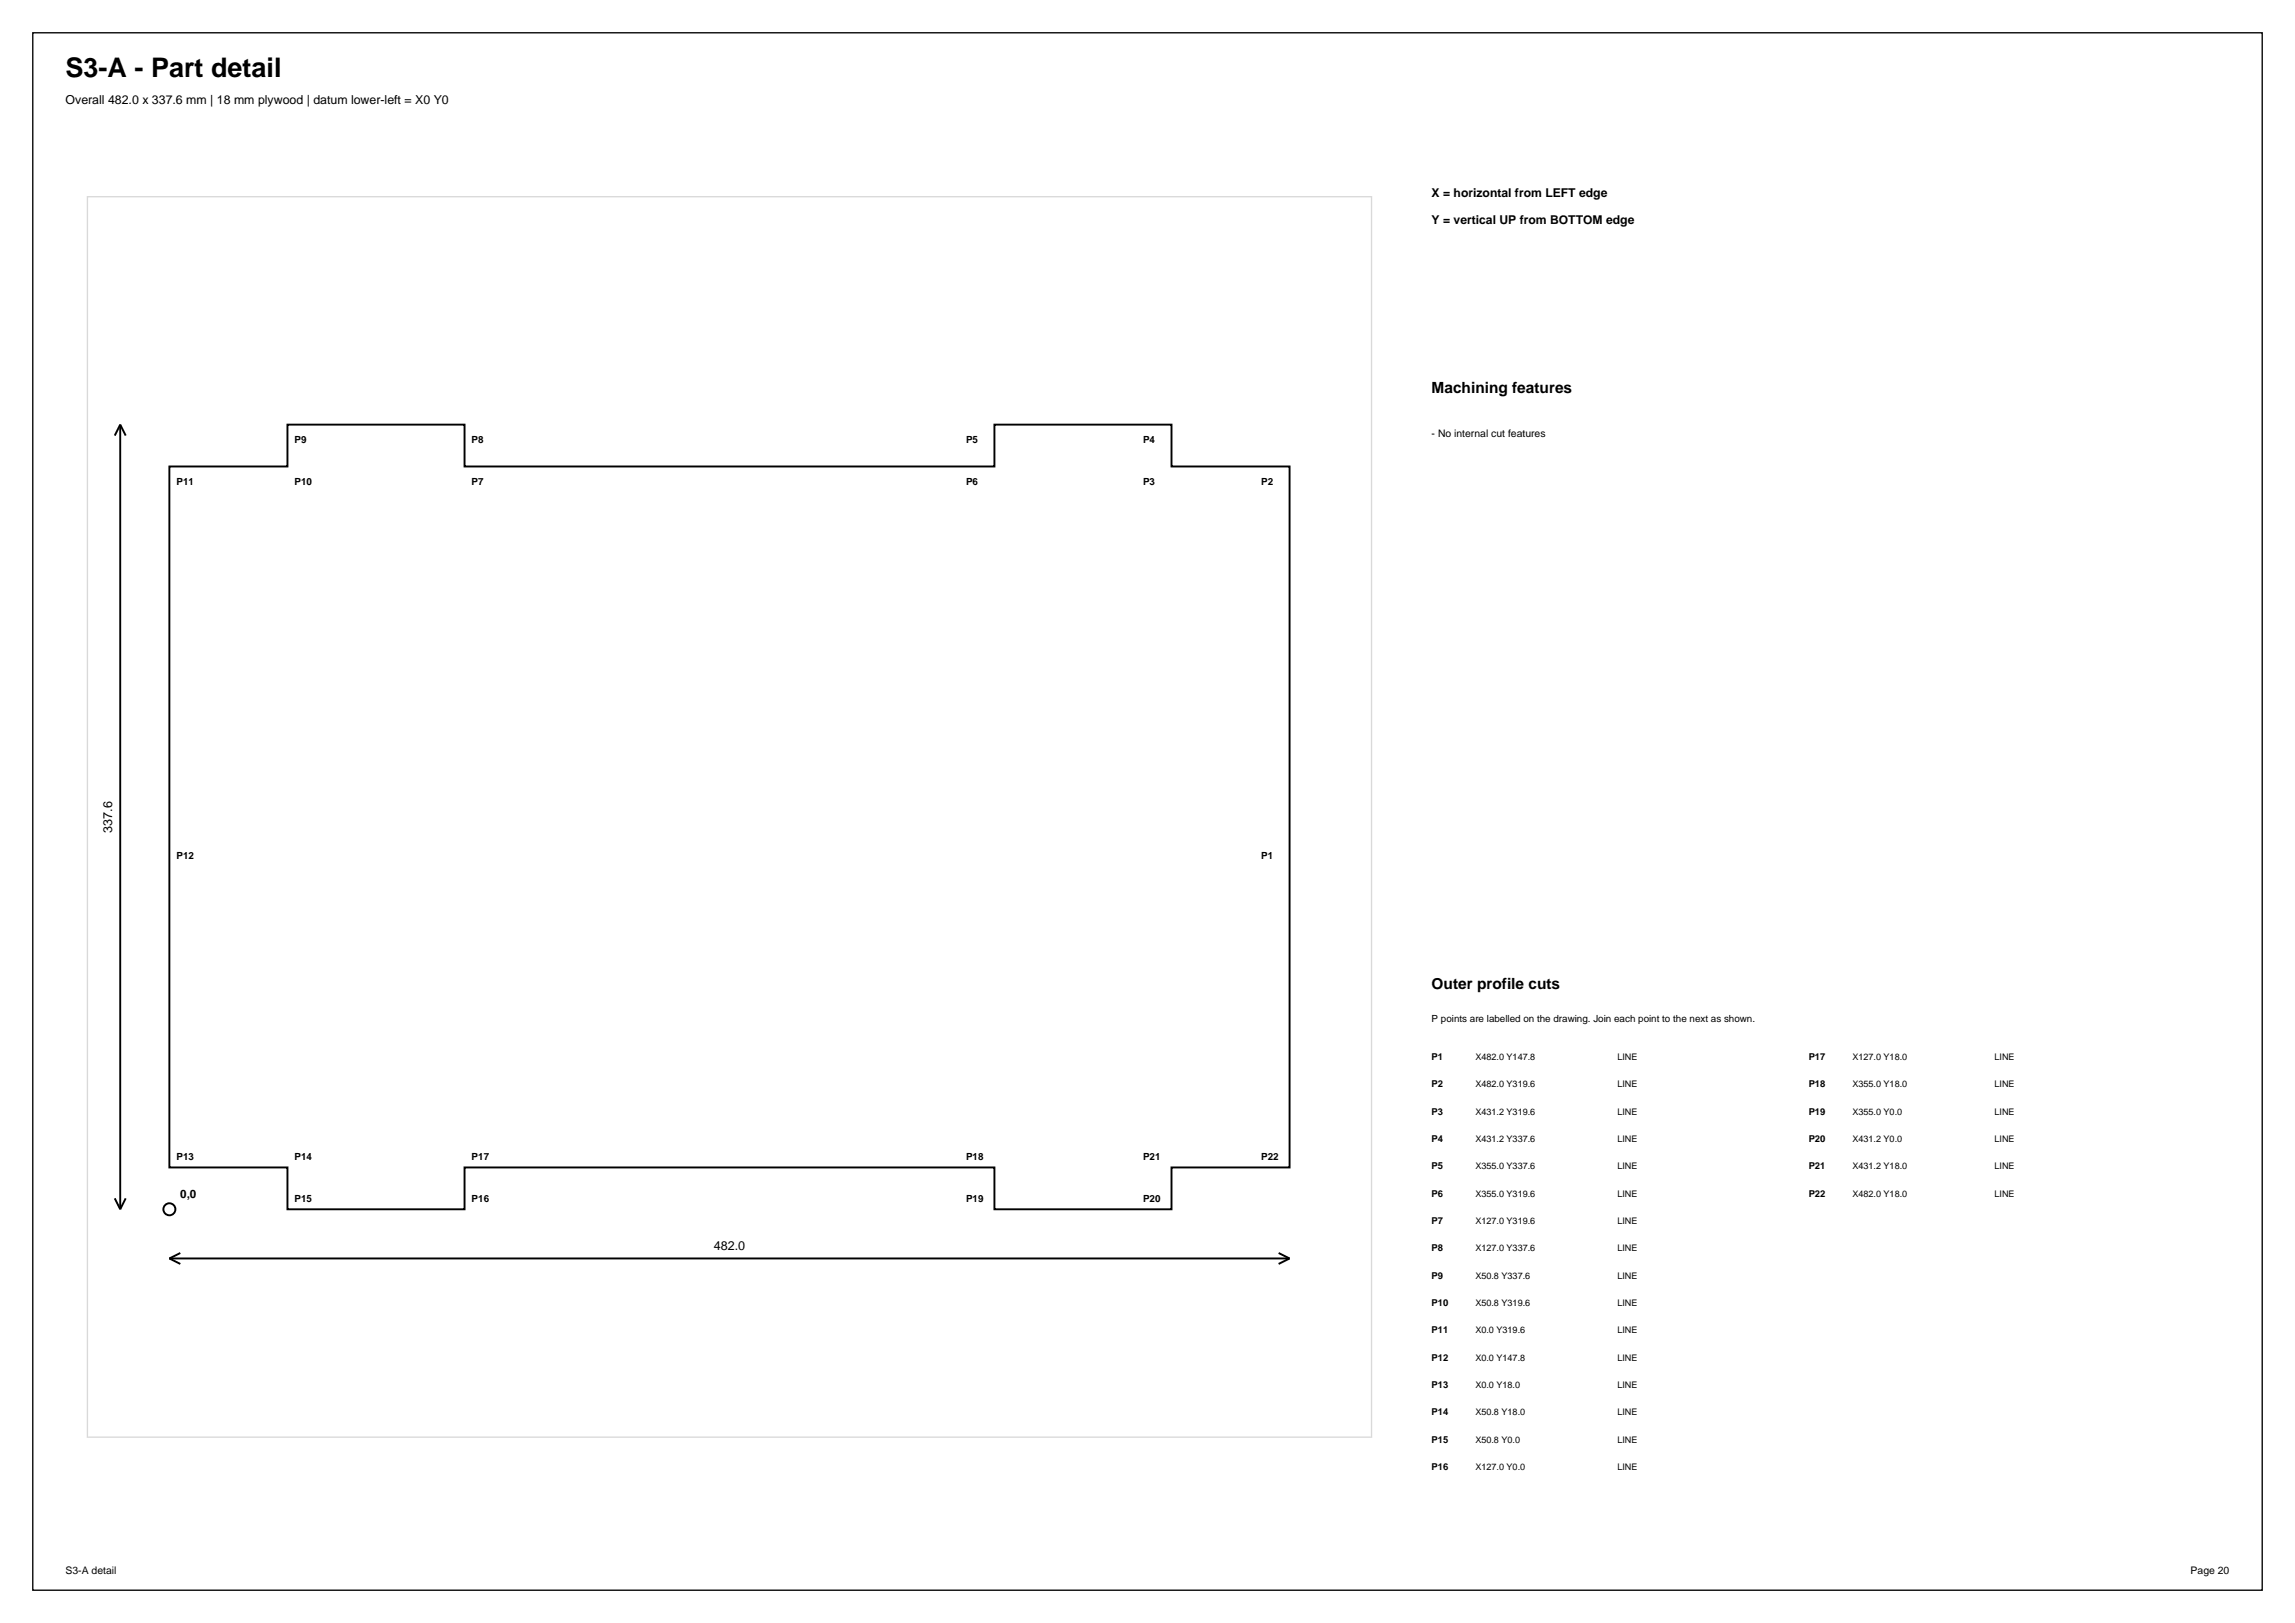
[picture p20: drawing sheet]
<svg xmlns="http://www.w3.org/2000/svg" width="420mm" height="297mm" viewBox="0 0 420 297" stroke-linecap="round" stroke-linejoin="round" font-family="sans-serif">
<defs><g id="words">
<text font-size="4.9" x="12" y="14">S3-A - Part detail</text>
<g font-size="2.8">
<text x="262" y="72">Machining features</text>
<text x="262" y="181">Outer profile cuts</text>
</g>
<g font-size="2.3">
<text x="12" y="19">Overall 482.0 x 337.6 mm | 18 mm plywood | datum lower-left = X0 Y0</text>
<text x="20.5" y="152.4" transform="rotate(-90 20.5 152.4)">337.6</text>
<text x="130.6" y="228.8">482.0</text>
</g>
<g font-size="2.2">
<text x="262" y="36">X = horizontal from LEFT edge</text>
<text x="262" y="41">Y = vertical UP from BOTTOM edge</text>
</g>
<text font-size="2.1" x="33" y="219.3">0,0</text>
<g font-size="1.9">
<text x="262" y="80">- No internal cut features</text>
<text x="12" y="288">S3-A detail</text>
<text x="400.9" y="288">Page 20</text>
</g>
<g font-size="1.8">
<text x="53.9" y="81.1">P9</text>
<text x="86.3" y="81.1">P8</text>
<text x="176.8" y="81.1">P5</text>
<text x="209.2" y="81.1">P4</text>
<text x="32.3" y="88.8">P11</text>
<text x="53.9" y="88.8">P10</text>
<text x="86.3" y="88.8">P7</text>
<text x="176.8" y="88.8">P6</text>
<text x="209.2" y="88.8">P3</text>
<text x="230.8" y="88.8">P2</text>
<text x="32.3" y="157.1">P12</text>
<text x="230.8" y="157.1">P1</text>
<text x="262" y="187">P points are labelled on the drawing. Join each point to the next as shown.</text>
<text x="32.3" y="212.3">P13</text>
<text x="53.9" y="212.3">P14</text>
<text x="86.3" y="212.3">P17</text>
<text x="176.8" y="212.3">P18</text>
<text x="209.2" y="212.3">P21</text>
<text x="230.8" y="212.3">P22</text>
<text x="53.9" y="220">P15</text>
<text x="86.3" y="220">P16</text>
<text x="176.8" y="220">P19</text>
<text x="209.2" y="220">P20</text>
</g>
<g font-size="1.7">
<text x="262" y="194">P1</text>
<text x="270" y="194">X482.0 Y147.8</text>
<text x="296" y="194">LINE</text>
<text x="331" y="194">P17</text>
<text x="339" y="194">X127.0 Y18.0</text>
<text x="365" y="194">LINE</text>
<text x="262" y="199">P2</text>
<text x="270" y="199">X482.0 Y319.6</text>
<text x="296" y="199">LINE</text>
<text x="331" y="199">P18</text>
<text x="339" y="199">X355.0 Y18.0</text>
<text x="365" y="199">LINE</text>
<text x="262" y="204">P3</text>
<text x="262" y="209">P4</text>
<text x="270" y="204">X431.2 Y319.6</text>
<text x="270" y="209">X431.2 Y337.6</text>
<text x="296" y="204">LINE</text>
<text x="296" y="209">LINE</text>
<text x="331" y="204">P19</text>
<text x="331" y="209">P20</text>
<text x="339" y="204">X355.0 Y0.0</text>
<text x="339" y="209">X431.2 Y0.0</text>
<text x="365" y="204">LINE</text>
<text x="365" y="209">LINE</text>
<text x="262" y="214">P5</text>
<text x="270" y="214">X355.0 Y337.6</text>
<text x="296" y="214">LINE</text>
<text x="331" y="214">P21</text>
<text x="339" y="214">X431.2 Y18.0</text>
<text x="365" y="214">LINE</text>
<text x="262" y="219">P6</text>
<text x="270" y="219">X355.0 Y319.6</text>
<text x="296" y="219">LINE</text>
<text x="331" y="219">P22</text>
<text x="339" y="219">X482.0 Y18.0</text>
<text x="365" y="219">LINE</text>
<text x="262" y="224">P7</text>
<text x="270" y="224">X127.0 Y319.6</text>
<text x="296" y="224">LINE</text>
<text x="262" y="229">P8</text>
<text x="262" y="234">P9</text>
<text x="270" y="229">X127.0 Y337.6</text>
<text x="270" y="234">X50.8 Y337.6</text>
<text x="296" y="229">LINE</text>
<text x="296" y="234">LINE</text>
<text x="262" y="239">P10</text>
<text x="270" y="239">X50.8 Y319.6</text>
<text x="296" y="239">LINE</text>
<text x="262" y="244">P11</text>
<text x="270" y="244">X0.0 Y319.6</text>
<text x="296" y="244">LINE</text>
<text x="262" y="249">P12</text>
<text x="270" y="249">X0.0 Y147.8</text>
<text x="296" y="249">LINE</text>
<text x="262" y="254">P13</text>
<text x="270" y="254">X0.0 Y18.0</text>
<text x="296" y="254">LINE</text>
<text x="262" y="259">P14</text>
<text x="270" y="259">X50.8 Y18.0</text>
<text x="296" y="259">LINE</text>
<text x="262" y="264">P15</text>
<text x="262" y="269">P16</text>
<text x="270" y="264">X50.8 Y0.0</text>
<text x="270" y="269">X127.0 Y0.0</text>
<text x="296" y="264">LINE</text>
<text x="296" y="269">LINE</text>
</g>
</g></defs>
<path d="M6 6h408v285h-408z" fill="none" stroke="#000" stroke-width=".25"/>
<path d="M16 36h235v227h-235z" fill="none" stroke="#d9d9d9" stroke-width=".25"/>
<g fill="none" stroke="#000" stroke-width=".35">
<path d="M22 77.7v143.6M22 77.7l-1 2M22 77.7l1 2M31 85.4h21.6v-7.7h32.4v7.7h97v-7.7h32.4v7.7h21.6v128.2h-21.6v7.7h-32.4v-7.7h-97v7.7h-32.4v-7.7h-21.6zM21 219.3l1 2M23 219.3l-1 2M31 230.3h205M31 230.3l2 1M33 229.3l-2 1M234 229.3l2 1M236 230.3l-2 1"/>
<circle cx="31" cy="221.3" r="1.1"/>
</g>
<use href="#words"/>
</svg>
